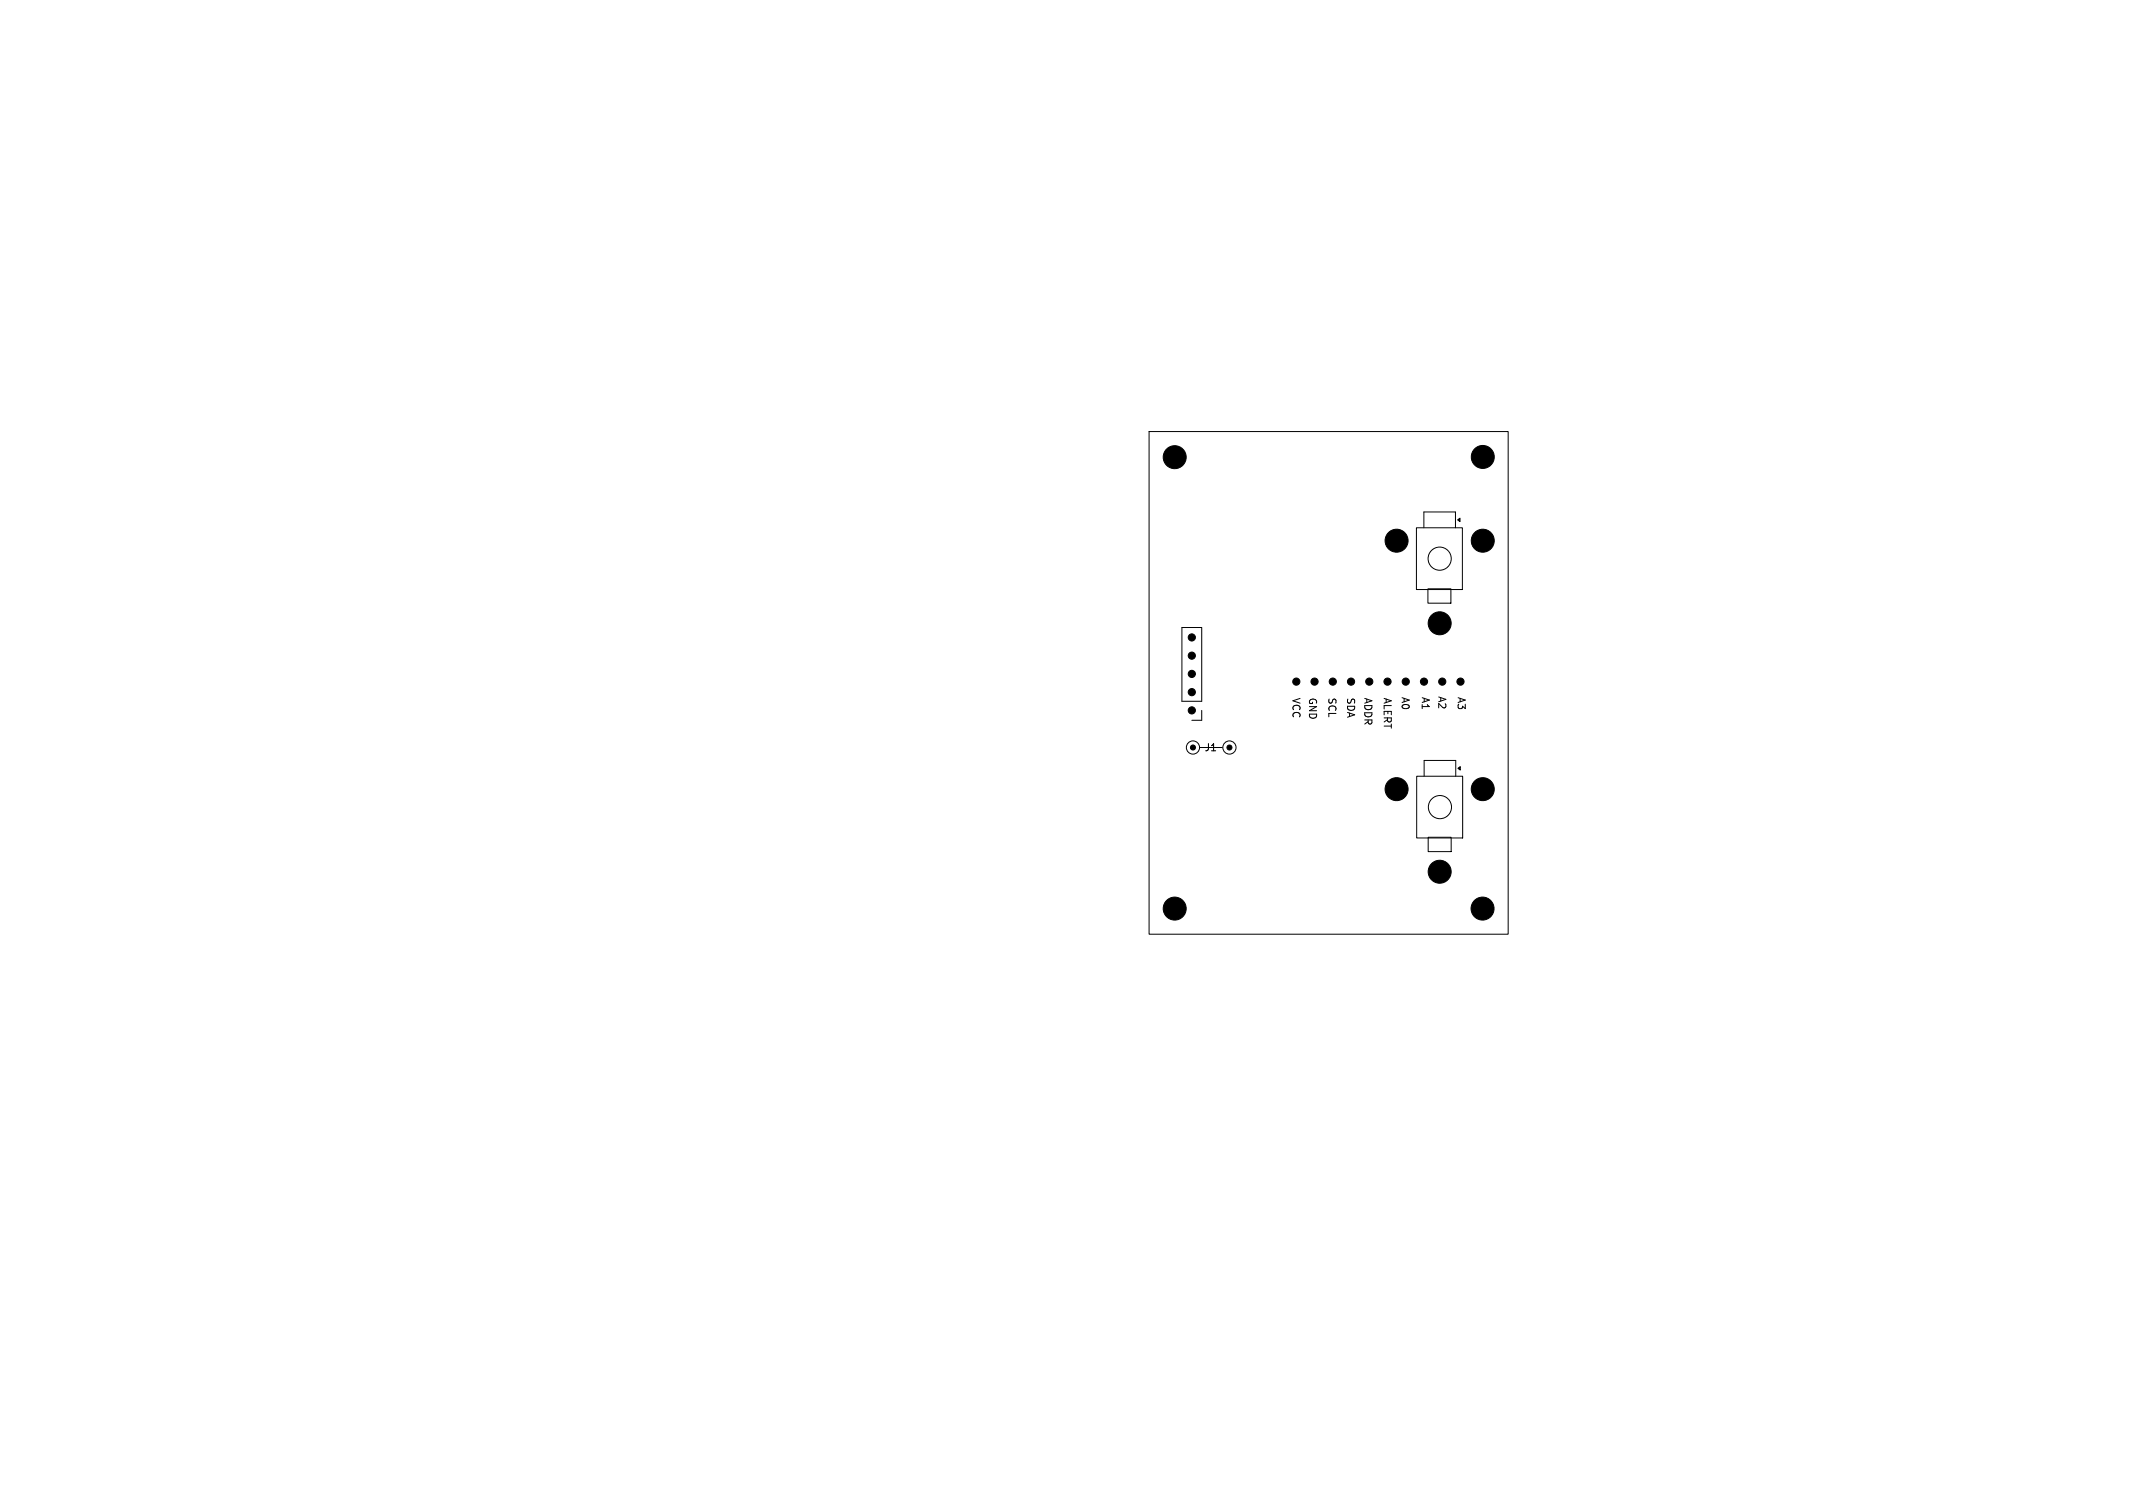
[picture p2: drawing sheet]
<svg xmlns="http://www.w3.org/2000/svg" width="297mm" height="210mm" viewBox="0 0 297 210" stroke-linecap="round" stroke-linejoin="round" font-family="sans-serif">
<defs><g id="words">
<g font-size="1.4">
<text x="179.9" y="97.1" transform="rotate(90 179.9 97.1)">VCC</text>
<text x="182.2" y="97.1" transform="rotate(90 182.2 97.1)">GND</text>
<text x="184.9" y="97.1" transform="rotate(90 184.9 97.1)">SCL</text>
<text x="187.5" y="97.1" transform="rotate(90 187.5 97.1)">SDA</text>
<text x="189.9" y="97.1" transform="rotate(90 189.9 97.1)">ADDR</text>
<text x="192.6" y="97.1" transform="rotate(90 192.6 97.1)">ALERT</text>
<text x="195.1" y="97" transform="rotate(90 195.1 97)">A0</text>
<text x="197.9" y="97" transform="rotate(90 197.9 97)">A1</text>
<text x="200.2" y="96.9" transform="rotate(90 200.2 96.9)">A2</text>
<text x="202.9" y="97" transform="rotate(90 202.9 97)">A3</text>
<text x="167.6" y="104.8">J1</text>
</g>
</g></defs>
<g fill="none" stroke="#000" stroke-width=".14">
<path d="M160 60.1h50v70h-50zM197.2 73.5h6.4v8.6h-6.4zM198.3 73.5v-2.2h4.4v2.2M164.6 87.4h2.7v10.3h-2.7zM167.3 98.9v1.4h-1.4M198.8 82h3.2v2h-3.2zM167 104.1h3.2M197.3 108.1h6.4v8.6h-6.4zM198.3 108.1v-2.2h4.4v2.2M198.9 116.6h3.2v2h-3.2z"/>
<circle cx="200.5" cy="77.8" r="1.61"/>
<circle cx="166.1" cy="104.1" r=".92"/>
<circle cx="171.2" cy="104.1" r=".92"/>
<circle cx="200.5" cy="112.4" r="1.61"/>
</g>
<g fill="#000" stroke="#000" stroke-width=".14">
<path d="M203 72.4l.3-.2v.4zM203 107l.3-.2v.4z"/>
<circle cx="163.6" cy="63.7" r="1.6"/>
<circle cx="194.5" cy="75.3" r="1.6"/>
<circle cx="206.5" cy="75.3" r="1.6"/>
<circle cx="206.5" cy="63.6" r="1.6"/>
<circle cx="165.9" cy="96.4" r=".5"/>
<circle cx="165.9" cy="98.9" r=".5"/>
<circle cx="165.9" cy="88.8" r=".5"/>
<circle cx="165.9" cy="93.9" r=".5"/>
<circle cx="165.9" cy="91.3" r=".5"/>
<circle cx="180.5" cy="94.9" r=".5"/>
<circle cx="183" cy="94.9" r=".5"/>
<circle cx="185.6" cy="94.9" r=".5"/>
<circle cx="188.1" cy="94.9" r=".5"/>
<circle cx="190.7" cy="94.9" r=".5"/>
<circle cx="193.2" cy="94.9" r=".5"/>
<circle cx="195.7" cy="94.9" r=".5"/>
<circle cx="198.3" cy="94.9" r=".5"/>
<circle cx="200.5" cy="86.8" r="1.6"/>
<circle cx="200.8" cy="94.9" r=".5"/>
<circle cx="203.4" cy="94.9" r=".5"/>
<circle cx="166.1" cy="104.1" r=".35"/>
<circle cx="171.2" cy="104.1" r=".35"/>
<circle cx="194.5" cy="109.9" r="1.6"/>
<circle cx="206.5" cy="109.9" r="1.6"/>
<circle cx="163.6" cy="126.5" r="1.6"/>
<circle cx="200.5" cy="121.4" r="1.6"/>
<circle cx="206.4" cy="126.5" r="1.6"/>
</g>
<use href="#words"/>
</svg>
